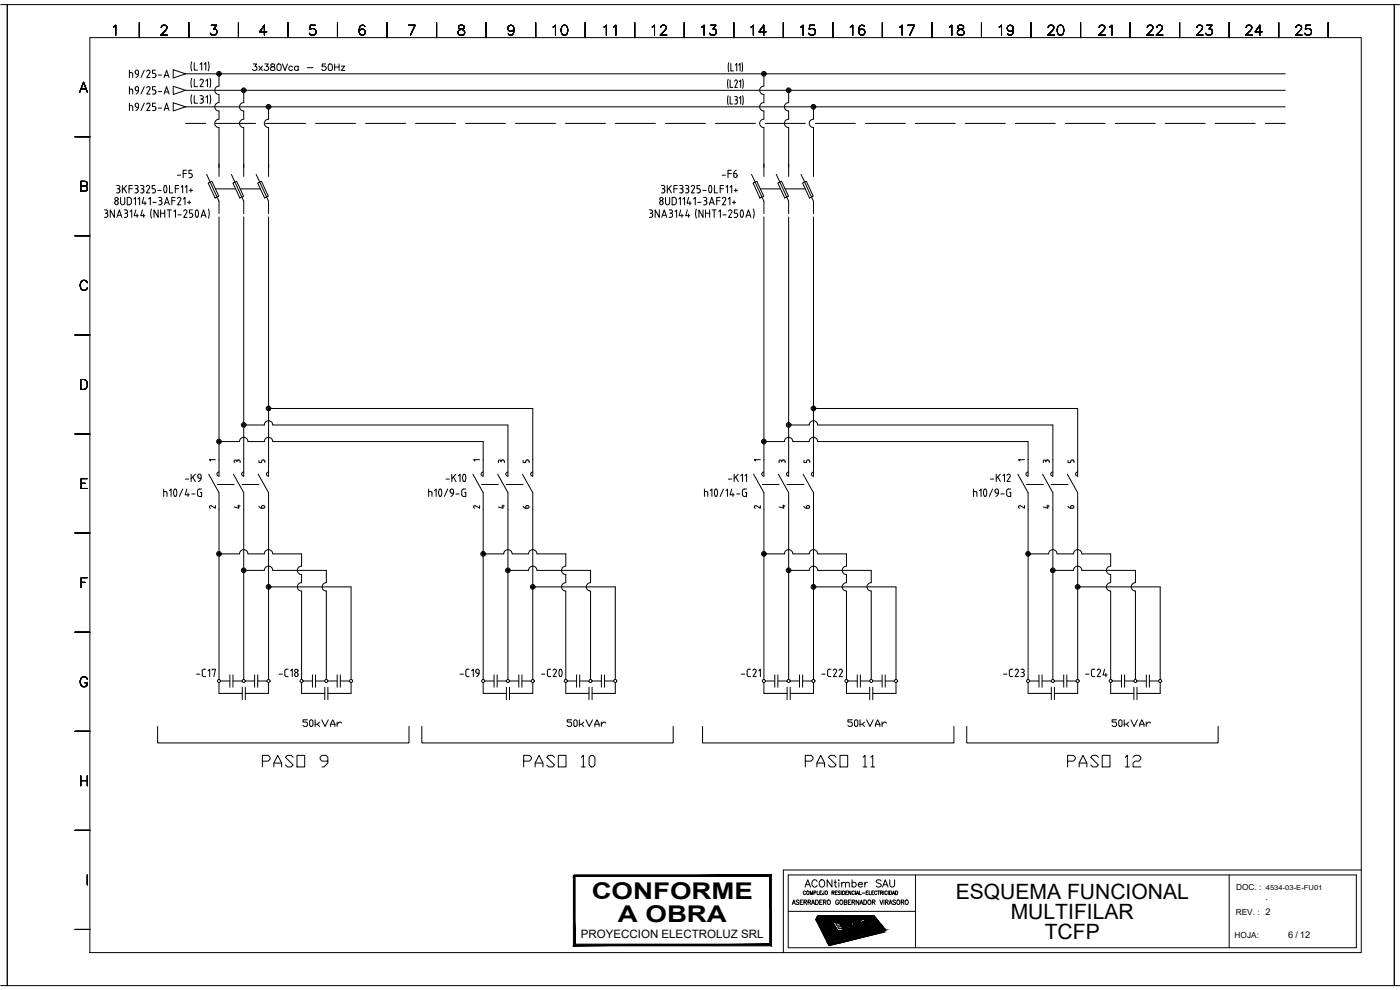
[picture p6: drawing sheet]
<svg xmlns="http://www.w3.org/2000/svg" width="420mm" height="297mm" viewBox="0 0 420 297" stroke-linecap="round" stroke-linejoin="round" font-family="sans-serif">
<defs><g id="words">
<text font-size="7.9" x="161.6" y="205.3">-C20</text>
<g font-size="7.1">
<text x="78" y="231.4">PASO 9</text>
<text x="156.3" y="231.4">PASO 10</text>
<text x="240.9" y="231.4">PASO 11</text>
<text x="319.6" y="231.4">PASO 12</text>
</g>
<g font-size="6.9">
<text x="177.6" y="269.6">CONFORME</text>
<text x="185.4" y="276.7">A OBRA</text>
</g>
<g font-size="6.3">
<text x="286.8" y="269.8">ESQUEMA FUNCIONAL</text>
<text x="303.3" y="275.7">MULTIFILAR</text>
<text x="313.5" y="281.7">TCFP</text>
</g>
<g font-size="6.2">
<text x="165.1" y="11.6">10</text>
<text x="180.3" y="11.6">11</text>
<text x="194.7" y="11.6">12</text>
<text x="209.5" y="11.6">13</text>
<text x="224.4" y="11.6">14</text>
<text x="239.5" y="11.6">15</text>
<text x="254.4" y="11.6">16</text>
<text x="269.2" y="11.6">17</text>
<text x="284" y="11.6">18</text>
<text x="299.2" y="11.6">19</text>
<text x="313.6" y="11.6">20</text>
<text x="328.8" y="11.6">21</text>
<text x="343.3" y="11.6">22</text>
<text x="358.1" y="11.6">23</text>
<text x="372.9" y="11.6">24</text>
<text x="388.1" y="11.6">25</text>
</g>
<g font-size="5.7">
<text x="52.2" y="54.7">-F5</text>
<text x="215.9" y="54.7">-F6</text>
</g>
<g font-size="5.3">
<text x="54.7" y="145.7">-K9</text>
<text x="217.7" y="145.7">-K11</text>
<text x="296.3" y="145.7">-K12</text>
<text x="58.2" y="204.3">-C17</text>
<text x="82.9" y="204.3">-C18</text>
<text x="137.2" y="204.3">-C19</text>
<text x="221.5" y="204.3">-C21</text>
<text x="245.9" y="204.3">-C22</text>
<text x="300.2" y="204.3">-C23</text>
<text x="324.9" y="204.3">-C24</text>
<text x="240.6" y="267.4">ACONtimber SAU</text>
</g>
<g font-size="4.9">
<text x="74.8" y="22.2">3x380Vca - 50Hz</text>
<text x="155.9" y="153.8">6</text>
<text x="240.2" y="153.8">6</text>
<text x="90" y="219.1">50kVAr</text>
<text x="169.3" y="219.1">50kVAr</text>
<text x="253.6" y="219.1">50kVAr</text>
<text x="333" y="219.1">50kVAr</text>
</g>
<g font-size="4">
<text x="62.1" y="153.8">2</text>
<text x="69.5" y="153.8">4</text>
<text x="141.1" y="153.8">2</text>
<text x="148.9" y="153.8">4</text>
<text x="225.4" y="153.8">2</text>
<text x="232.8" y="153.8">4</text>
<text x="304.8" y="153.8">2</text>
<text x="312.2" y="153.8">4</text>
</g>
<g font-size="3.5">
<text x="62.1" y="139.7">1</text>
<text x="69.5" y="140.1">3</text>
<text x="76.9" y="140.1">5</text>
<text x="141.1" y="139.7">1</text>
<text x="148.5" y="140.1">3</text>
<text x="156.3" y="140.1">5</text>
<text x="225.4" y="139.7">1</text>
<text x="232.8" y="140.1">3</text>
<text x="240.2" y="140.1">5</text>
<text x="304.8" y="139.7">1</text>
<text x="312.2" y="140.1">3</text>
<text x="319.6" y="140.1">5</text>
<text x="174.3" y="281.5">PROYECCION ELECTROLUZ SRL</text>
</g>
<g font-size="2.8">
<text x="379.8" y="270">.</text>
<text x="386.6" y="281.5">6 / 12</text>
</g>
<g font-size="2.5">
<text x="371" y="267">DOC. :</text>
<text x="370.9" y="274.5">REV. : 2</text>
<text x="370.5" y="281.4">HOJA:</text>
</g>
<text font-size="2.1" x="379.9" y="267">4534-03-E-FU01</text>
</g></defs>
<!-- layer: G-TTLB-OTLN -->
<path d="M.2 1.4h2v294.3h-2M2.2 1.4h416.2v294.3h-416.2zM420.2 1.4h-1.8v294.3h1.8" fill="none" stroke="#000" stroke-width=".3"/>
<!-- layer: G-TTLB-SCND -->
<path d="M236.6 273.4h38.1M274.7 262.5v21.9M368.9 262.5v21.9M407.1 262.5h-170.5v21.9h170.5M408.5 261h-173.4v24.8" fill="none" stroke="#000" stroke-width=".3"/>
<!-- layer: LG_BDR_BODY -->
<path d="M407.1 262.5v21.9" fill="none" stroke="#000" stroke-width=".3"/>
<!-- layer: G-TTLB-TTLB -->
<path d="M27 11.3h381.5v274.5h-381.5z" fill="none" stroke="#000" stroke-width=".3"/>
<!-- layer: 0 -->
<g fill="none" stroke="#000" stroke-width=".3">
<path d="M34 8.1l.7-.5v2.9M41.8 6.8v4.5M48.4 8.3l.3-.6a.94 .94 0 0 1 1.3 .2 .95 .95 0 0 1-.3 1.2l-1.4 1.4h1.9M56.7 6.8v4.5M63.4 7.6h1.6l-.9 1.1a1 1 0 0 1 .9 1.5 1 1 0 0 1-1.7 .1l-.2-.3M71.6 6.8v4.5M80.1 9.6h-2.2l1.5-2v2.9M86.4 6.8v4.5M94.6 7.6h-1.4l-.2 1.2a1.06 1.06 0 0 1 1.6 0 1.06 1.06 0 0 1-.2 1.6 1.06 1.06 0 0 1-1.5-.4M101.3 6.8v4.5M109.5 8a.86 .86 0 0 0-1.3-.3 1.79 1.79 0 0 0 .4 2.8 .92 .92 0 0 0 1-.8 .92 .92 0 0 0-.8-1 .92 .92 0 0 0-1 .9M116.2 6.8v4.5"/>
<path d="M122.6 7.6h2l-1.4 2.9M131 6.8v4.5M137.8 7.7a.6 .6 0 0 0 .2 1 1.07 1.07 0 0 1 1.2 .4 1.07 1.07 0 0 1 0 1.3 1.21 1.21 0 0 1-1.7-.4 1.16 1.16 0 0 1 1.4-1.3 .62 .62 0 0 0 .3-1zM145.9 6.8v4.5M154.2 8.6a.92 .92 0 0 1-1.2 .7 .92 .92 0 0 1-.4-1.4 .92 .92 0 0 1 1.5 .1 2.68 2.68 0 0 1-.3 2.4 .87 .87 0 0 1-1.3-.3M160.8 6.8v4.5M175.6 6.8v4.5M190.5 6.8v4.5M205.4 6.8v4.5M220.2 6.8v4.5M235.1 6.8v4.5M250 6.8v4.5"/>
<path d="M264.8 6.8v4.5M279.7 6.8v4.5M294.6 6.8v4.5M309.4 6.8v4.5M324.3 6.8v4.5M339.2 6.8v4.5M354 6.8v4.5M368.9 6.8v4.5M383.8 6.8v4.5M398.6 6.8v4.5M23.9 27.6l1.2-2.9 1.1 2.9M24.4 26.7h1.4"/>
<path d="M22.5 41h4.5M24.2 55.8l1.7-.1 .3-.4-.3-.8-1.7-.1v3h1.3l.6-.3a.79 .79 0 0 0-.6-1.3M22.5 70.7h4.5M26.2 84.8a1.09 1.09 0 0 0-1.2-.7 1.09 1.09 0 0 0-.9 1.2 1.23 1.23 0 0 0 .4 1.5 1.23 1.23 0 0 0 1.6-.1l.1-.3M22.5 100.5h4.5M24.2 113.9h1a1.61 1.61 0 0 1 1 1.5 1.61 1.61 0 0 1-1 1.4h-1zM22.5 130.2h4.5M22.5 159.9h4.5M24.4 145h1.1M26.2 143.6h-1.8v3h1.8M24.4 174.7h1.1M26.2 173.3h-1.8v3"/>
<path d="M22.5 189.7h4.5M22.5 219.4h4.5M26.2 203.8a1.09 1.09 0 0 0-1.2-.7 1.09 1.09 0 0 0-.9 1.1 1.23 1.23 0 0 0 .4 1.6 1.23 1.23 0 0 0 1.6-.2l.1-.7h-.7M47.3 218v4.9h75.4v-4.9M126.6 218v4.9h75.4v-4.9M210.8 218v4.9h75.5v-4.9M290.1 218v4.9h75.5v-4.9M24.2 232.8v3M24.2 234.2h2M26.2 232.8v3M22.5 249.1h4.5M22.5 278.9h4.5"/>
<path d="M26.2 262.5v3M237.8 271.4l.4-1.4 .5 1.4M237.9 270.9h.6M239.8 270.2l-.3-.2-.6 .2 .9 .8-.3 .4-.6-.2M240.2 270.7h.4M240.9 270h-.7v1.4h.7M241.3 270.7l.7-.1v-.4l-.7-.2v1.4M241.7 270.7l.4 .7M242.5 270.7l.7-.1v-.5l-.7-.1v1.4M242.9 270.7l.4 .7M243.5 271.4l.5-1.4 .5 1.4M243.7 270.9h.6"/>
<path d="M244.8 270a.71 .71 0 0 1 .8 .5 .71 .71 0 0 1-.4 .9h-.4zM245.3 274.9l4 7.8-.6 .9-3.9-7.7zM245.5 274.8l16.8-.1 3.4 4.3-16.1 3.5zM246 270.7h.5M246.1 275.2h.7a.38 .38 0 0 1 .3 .2 .38 .38 0 0 1-.1 .5h-.3l.3 .5h-.3zM246.4 275.3l.3 .1 .2 .3h-.3zM246.8 270h-.8v1.4h.8M247.1 270.7l.7-.1v-.5l-.7-.1v1.4M247.5 270.7l.4 .7M247.8 275.3l.2 .2-.1 .2-.3-.4h.2M247.9 275.1l.9 1.2h-.3l-.3-.4M247.9 275.2h-.7l.7 1.2h.3l-.3-.6 .3 .1"/>
<path d="M248.4 270.2l.2-.2a.65 .65 0 0 1 .6 .7 .65 .65 0 0 1-.7 .6l-.2-.4zM248.6 275.1l.8 .4 .2 .8-.8-.4zM248.8 275.3l.5 .3 .1 .5-.4-.3zM249.5 275.1l.7 .4-.1-.4h.3l.3 1.1h-.2zM250 276.7l1.9-.1 .3 .5-1.4 .1 .3 .4 1.2-.1 .3 .5-1.2 .1 .4 .6 1.2-.2 .4 .5-1.9 .3zM250.6 275.1h.6l.2 .2h-.4l.6 .4h-.3l.1 .3h.4l.1 .2h-.6zM251.7 270.3a.46 .46 0 0 0-.6-.3 .46 .46 0 0 0-.3 .5v.4a.45 .45 0 0 0 .4 .5 .45 .45 0 0 0 .5-.5h-.3M252.2 276.6l.6-.1 1.5 2.4-.6 .1zM252.2 270.1l.2-.1a.65 .65 0 0 1 .6 .7 .65 .65 0 0 1-.8 .6l-.2-.4zM252.4 275.3l-.5-.3a.67 .67 0 0 0 .1 .8 .67 .67 0 0 0 .7 .2v-.2M252.4 275.3l-.4-.1 .3 .7 .4-.1M252.7 275l.6 .3-.4-.1 .4 .7 .3-.2v.3a.76 .76 0 0 1-.9-1z"/>
<path d="M253.4 275.1h.2l.7 1h-.3zM253.4 270.7l.7-.1v-.4l-.7-.2v1.4l.7-.1v-.5l-.2-.1M254.1 275l.7 .3 .1 .8-.6-.4zM254.3 275.1l.5 .8zM254.6 270.7h.5M254.8 275.1l.8 .5-.3-.5 .2-.1 .6 1-.8-.5 .4 .5h-.2zM254.9 277.7h-.5l-.1-.3 .6 .3M255.4 270h-.8v1.4h.8M255.6 276.9l.4-.1 .9 .6-.8-.1a.64 .64 0 0 0 .7 .8l-.1-.3 .5-.1v.6a1.17 1.17 0 0 1-1.3-.2 1.17 1.17 0 0 1-.3-1.2zM255.6 277.9l-.5-.6a.7 .7 0 0 0-1.3 .1l.5 1a.81 .81 0 0 0 1.4 0v-.2l-.7 .2-.4-.4 1-.1M255.7 270.7l.7-.1 .1-.4-.8-.2v1.4M256.1 270.7l.4 .7"/>
<path d="M257.7 278.1l.6 .2M257.7 278.1l-.7-1-.2 .1-.3-.8h.4l.6 .4 .1 .3h-.1l1 1.2-.2 .1M257.7 270v1.4l-.8-1.4v1.4M258 271.4l.5-1.4 .5 1.4M258.1 276.9l-.5-.1 1.1 1.5 .4-.1-.6-.8 .2-.2M258.1 276.9h.1M258.2 270.9h.6M258.3 276.7l.4 .4M258.3 276.7l-.1 .2M258.7 277.2h.1M258.9 276.7a1.18 1.18 0 0 1 1.4 1.3 1.18 1.18 0 0 1-1.4-1.3zM259.2 276.9l.8 .3a.31 .31 0 0 1 .1 .6 .31 .31 0 0 1-.5-.2l-.4-.3z"/>
<path d="M259.2 270a.71 .71 0 0 1 .9 .5 .71 .71 0 0 1-.4 .9h-.5zM259.5 276.1h.4l1.3 1.8-.3 .1zM260.2 278.2h.4l.2 .1h-.4l.5 .2 .2 .5h-.4l-.2-.3 .4 .1-.5-.2zM260.5 278.1h.1M260.5 270.2l.3-.2a.65 .65 0 0 1 .6 .7 .65 .65 0 0 1-.7 .6l-.3-.4zM261.2 278.8l.2 .1zM261.5 278.1h.1M261.5 278.1h-.2l.2 .3 .2-.2M261.6 276.5l.8-.1 .2 1h.5l.2 .3-.8 .1-.2-.4-.1-.7-.4 .1zM261.6 278.1l.1 .1M261.7 275.9a3.2 3.2 0 0 1 2.3 2.6l-11.9 2.1M261.7 275.6a3.5 3.5 0 0 1 2.6 2.9l-.5 .3-11 2a3.9 3.9 0 0 1-4.3-3.8l.2-.4 .2 .1a2.77 2.77 0 0 0 1.7 3.4l1.5 .5"/>
<path d="M261.7 275.6l-5.5 .2 .1 .3 5.4-.2M261.7 277.6l-.9-1.1h-.3l.7 1.1 .7 .3M261.8 270.7l.7-.1v-.4l-.7-.2v1.4M261.8 277.5l-.7-1h.3l1 1.3h-.5M261.8 277.5l-.1 .1M261.8 278.2l-.4-.2-.2 .1 .5 .8h.2l-.2-.4 .5 .3-.2-.3M261.8 278.2l.1 .2M261.9 278.4h.1M261.9 277.8v.1M262 277.9l1 .8h-.4zM262.2 278.6l.2 .2zM262.2 270.7l.4 .7"/>
<path d="M263 278.5l.2 .1zM264.1 270l.4 1.4 .5-1.4M265.3 270v1.4M265.7 270.7l.7-.1 .1-.4-.8-.2v1.4M266.1 270.7l.5 .7M266.8 271.4l.5-1.4 .4 1.4M267 270.9h.5M268.8 270.2l-.3-.2-.5 .2 .1 .3 .7 .5-.3 .4-.5-.2M269.2 270.2l.3-.2a.65 .65 0 0 1 .6 .7 .65 .65 0 0 1-.7 .6l-.3-.4zM270.5 270.7l.7-.1v-.4l-.7-.2v1.4M270.9 270.7l.4 .7M271.8 270.2l.2-.2a.65 .65 0 0 1 .6 .7 .65 .65 0 0 1-.7 .6l-.3-.4z"/>
<path d="M249.6 282.9l15.9-3.5-.4 .3-16 4zM252.1 280.6h.1"/>
</g>
<g fill="#000" stroke="#000" stroke-width=".3">
<path d="M245.3 274.9l.5 1h-1zM248.1 279.6h14.9l-13.4 2.9zM251.8 276h.4zM253.5 276.2h4.8zM254.3 277.7h.6zM256.8 277.2h.2zM257.2 276.8h.3zM257.2 277.7h.2zM258 277.9h1.5zM258.1 278h1.4zM258.9 277h.3zM259.2 277.6h.3z"/>
<path d="M259.4 277.2h.2zM259.5 278h.2zM259.5 277.1h.3zM259.5 276.1h.4zM261.6 277.9h.4zM262.1 276.7h.1zM245.5 274.8h16.8zM262.4 278.8h3.1zM262.6 277.4h.5zM262.7 278.5h.2zM263.9 279.7l1.6-.3-.4 .3zM248.3 282.9h.9l-.5 .7z"/>
<path d="M249.6 282.9l-.5 .7zM249.6 282.9h2.7l-3.1 .7z"/>
<path d="M172.3 262.5v.5l59.2-.5zM172.3 263l59.2-.5-.5 .5zM231 263l.5 20.8v-21.3zM231 263l.5 20.8-.5-.5zM172.1 283.8h59.4l-.5-.5zM172.1 283.8l.5-.5h58.4zM172.1 262.7v21.1l.5-.5zM172.1 262.7h.5v20.6z"/>
<path d="M244.8 275.9l4.5 6.8-3.5-6.8zM244.8 275.9l4.5 6.8h-1z"/>
<path d="M245.9 275.3l.7 .4-.2-.4zM245.9 275.3l.7 .4h-.6z"/>
<path d="M246.1 275.9h.6zM246.1 275.9h.6z"/>
<path d="M246.1 275.9h.7zM246.1 275.9h.7z"/>
<path d="M245.7 275.2h1.5zM245.7 275.2h2.1z"/>
<path d="M245.7 275.2l1.6 .1-.1-.1zM245.7 275.2l1.6 .1h-1.4z"/>
<path d="M246.7 275.3h.6zM246.7 275.3h.6z"/>
<path d="M246.7 275.3l.6 .1zM246.7 275.3l.6 .1z"/>
<path d="M246.7 275.4h.7zM246.7 275.4h.7z"/>
<path d="M246.7 275.4h.7zM246.7 275.4h.7z"/>
<path d="M246.8 275.4l.7 .3-.1-.3zM246.8 275.4l.7 .3h-.4z"/>
<path d="M246 275.7l1.7 .2-.2-.2zM246 275.7l1.7 .2h-1.6z"/>
<path d="M247.6 275.3l.3 .1zM247.6 275.3l.3 .1z"/>
<path d="M247 275.9h.7zM246.8 275.9h.9z"/>
<path d="M246.8 275.9h.9zM246.8 275.9h.9z"/>
<path d="M246.1 275.9l1.8 .5-.2-.5zM246.1 275.9l1.8 .5h-1.5z"/>
<path d="M245.7 275.2h2.1zM245.7 275.2h2.2z"/>
<path d="M247.9 275.2h1.6zM247.9 275.2h1.6z"/>
<path d="M247.7 275.4h.3zM247.7 275.4h.3z"/>
<path d="M247.7 275.4l.3 .1zM247.7 275.4l.3 .1z"/>
<path d="M247.8 275.7h.2zM247.8 275.7h.2z"/>
<path d="M247.8 275.7h.2zM247.8 275.7h.1z"/>
<path d="M247.7 275.5h.3zM247.7 275.5h.3z"/>
<path d="M247.8 275.7h.2zM247.8 275.7h.2z"/>
<path d="M247.7 275.5h.3zM247.7 275.5h.3z"/>
<path d="M247.7 275.5h.3zM247.7 275.5h.3z"/>
<path d="M247.7 275.5h.4zM247.7 275.5h.4z"/>
<path d="M247.8 275.6h.2zM247.8 275.6h.2z"/>
<path d="M247.8 275.6h.2zM247.8 275.6l.2 .1z"/>
<path d="M247.7 275.5h.4zM247.7 275.5h.4z"/>
<path d="M247.7 275.5l.4 .1zM247.7 275.5l.4 .1z"/>
<path d="M247.7 275.6h.4zM247.7 275.6h.4z"/>
<path d="M247.7 275.6h.4zM247.7 275.6h.4z"/>
<path d="M247.7 275.6h.4zM247.7 275.6h.3z"/>
<path d="M245.7 275.1l3.8 .1zM245.7 275.1l3.8 .1z"/>
<path d="M247.9 275.2h1.6zM247.9 275.2h1.6z"/>
<path d="M248 275.2h1.6zM248 275.2h1.6z"/>
<path d="M248.1 275.2h1.5zM248.1 275.2h1.5z"/>
<path d="M248.1 275.2l1.5 .1zM248.1 275.2l1.5 .1z"/>
<path d="M248.2 275.3h1.5zM248.2 275.3h1.5z"/>
<path d="M247.9 279.4l1.9 .2-.2-.2zM247.9 279.4l1.9 .2h-1.7z"/>
<path d="M248.2 275.3l1.6 .1zM248.2 275.3l1.6 .1z"/>
<path d="M248.2 275.4h1.6zM248.2 275.4h1.6z"/>
<path d="M248.3 275.4l1.6 .1zM248.3 275.4l1.6 .1z"/>
<path d="M248.1 279.6h1.8zM248.1 279.6h1.8z"/>
<path d="M248.3 275.5l1.7 .1zM248.3 275.5l1.7 .1z"/>
<path d="M248.3 275.6h1.7zM248.3 275.6h1.7z"/>
<path d="M246.6 276.7l4.9 2.6-1.5-2.6zM246.6 276.7l4.9 2.6h-3.6z"/>
<path d="M248.3 275.6l1.8 .1zM248.3 275.6l1.8 .1z"/>
<path d="M248.3 275.7h1.8zM248.3 275.7h1.8z"/>
<path d="M248.3 275.7l1.9 .1zM248.3 275.7l1.9 .1z"/>
<path d="M248.4 275.8h1.8zM248.4 275.8h1.8z"/>
<path d="M248.4 275.8l1.9 .1zM248.4 275.8l1.9 .1z"/>
<path d="M248.5 275.9h1.8zM248.5 275.9h1.8z"/>
<path d="M245.7 275.1h4.6zM245.7 275.1h3.8z"/>
<path d="M248.5 275.9l2 .3-.2-.3zM248.5 275.9l2 .3h-1.8z"/>
<path d="M250.4 275.1h1.4zM250.4 275.1h1.4z"/>
<path d="M245.7 275.1h4.7zM245.7 275.1h4.6z"/>
<path d="M248.7 276.2h1.8zM248.7 276.2h1.8z"/>
<path d="M250.7 276.2h1.8zM250.7 276.2h1.8z"/>
<path d="M246.5 276.7h4.6zM246.5 276.7h3.5z"/>
<path d="M250.4 275.7l1 .3-.1-.3zM250.4 275.7l1 .3h-.8z"/>
<path d="M250.6 276h.8zM250.6 276h.8z"/>
<path d="M250.4 275.7h1.2zM250.4 275.7h.9z"/>
<path d="M250.4 275.2l1.3 .1zM250.4 275.2l1.3 .1z"/>
<path d="M250.4 275.3h1.4zM250.4 275.3h1.4z"/>
<path d="M250.4 275.1h1.4zM250.4 275.1l1.3 .1z"/>
<path d="M250.4 275.3l1.4 .1zM250.4 275.3l1.4 .1z"/>
<path d="M245.7 275h6.1zM245.7 275l6.1 .1z"/>
<path d="M250.4 275.4l1.4 .2zM250.4 275.4l1.4 .2z"/>
<path d="M245.7 275h6.1zM245.7 275h6.2z"/>
<path d="M245.7 275h6.1zM245.7 275h6.1z"/>
<path d="M250.4 275.6l1.5 .1zM250.4 275.6l1.5 .1z"/>
<path d="M246.5 276.6h5.4zM246.5 276.6l4.6 .1z"/>
<path d="M250.4 275.7h1.5zM250.4 275.7h1.5zM250.4 275.7h1.5zM250.4 275.7h1.5z"/>
<path d="M251.6 275.7l.4 .1zM251.6 275.7l.4 .1z"/>
<path d="M251.7 275.8l.4 .1zM251.7 275.8l.4 .1z"/>
<path d="M251.7 275.9l.5 .1zM251.7 275.9l.5 .1zM251.7 276h.5z"/>
<path d="M251.7 276h.5zM251.4 276h.8z"/>
<path d="M250.6 276l1.7 .1zM250.6 276l1.7 .1z"/>
<path d="M246.5 276.6h5.7zM246.5 276.6h5.7z"/>
<path d="M251.9 276.6l.3 .1zM251.9 276.6l.3 .1z"/>
<path d="M251.9 276.7l.9 .8-.6-.8zM251.9 276.7l.9 .8h-.4z"/>
<path d="M250.6 276.1h1.8zM250.6 276.1h1.8z"/>
<path d="M250.7 276.1l1.8 .1zM250.7 276.1l1.8 .1z"/>
<path d="M250.7 276.2h1.8zM250.7 276.2h1.8z"/>
<path d="M246.5 276.6h6zM246.5 276.6h5.7z"/>
<path d="M252.2 275.1l.4 .1zM252.2 275.1l.4 .1z"/>
<path d="M252.2 275.2h.4zM252.2 275.2h.4z"/>
<path d="M252.3 275.2h.3zM252.3 275.2h.3z"/>
<path d="M252.3 275.2l.4 .1zM252.3 275.2l.4 .1z"/>
<path d="M252.1 275.1h.6zM252.1 275.1h.6z"/>
<path d="M252.1 275.1h.6zM252.1 275.1h.5z"/>
<path d="M252.3 275.3l.4 .1zM252.3 275.3l.4 .1z"/>
<path d="M252 275h.7zM252 275h.7z"/>
<path d="M252 275h.7zM252 275l.7 .1z"/>
<path d="M252.4 275.4l.4 .2zM252.4 275.4l.4 .2z"/>
<path d="M251.9 275h.8zM251.9 275h.8z"/>
<path d="M251.9 275h.8zM251.9 275h.8z"/>
<path d="M245.7 275h7.1zM245.7 275h7.1z"/>
<path d="M245.7 275h7.1zM245.7 275h7z"/>
<path d="M252.5 275.6l.3 .1zM252.5 275.6l.3 .1z"/>
<path d="M246.5 276.5h6.3zM246.5 276.5l6 .1z"/>
<path d="M252.4 277.5h.4zM252.3 277.5h.5z"/>
<path d="M252.6 275.7l.3 .1zM252.6 275.7l.3 .1z"/>
<path d="M252.3 277.5l1.1 1-.6-1zM252.3 277.5l1.1 1h-.5z"/>
<path d="M252.7 275.8h.2zM252.7 275.8h.2z"/>
<path d="M252.7 275.8l.3 .1zM252.7 275.8l.3 .1z"/>
<path d="M253 275.1h1.8zM253 275.1h1.8zM253 275.1h1.8z"/>
<path d="M252.7 275.9h.3zM252.7 275.9h.3z"/>
<path d="M252.7 275.9l.4 .1zM252.7 275.9l.4 .1z"/>
<path d="M253 278.5h.4zM253 278.5h.4z"/>
<path d="M252.7 276h.4zM252.7 276h.4z"/>
<path d="M252.7 276h.5zM252.7 276h.5z"/>
<path d="M252.7 276l.5 .1zM252.7 276l.5 .1z"/>
<path d="M252.7 276.1h.6zM252.7 276.1h.6z"/>
<path d="M252.7 276.1h.6zM252.7 276.1h.6z"/>
<path d="M252.7 276.1h.7zM252.7 276.1h.7z"/>
<path d="M253 275.1h.4zM253 275.1h.6z"/>
<path d="M253 275.1h.4zM253 275.1h.4z"/>
<path d="M252.7 276.1l.7 .1zM252.7 276.1l.7 .1z"/>
<path d="M253.1 275.1l.4 .1zM253.1 275.1l.4 .1z"/>
<path d="M252.7 276.2h.7zM252.6 276.2h.8z"/>
<path d="M253 278.5l.7 .5-.3-.5zM253 278.5l.7 .5h-.4z"/>
<path d="M253.2 275.2l.7 .6-.4-.6zM253.2 275.2l.7 .6h-.3z"/>
<path d="M253.6 275.1h1.2zM253.6 275.1h1.2z"/>
<path d="M253.6 276.1h.4zM253.6 276.1h.4z"/>
<path d="M253.3 277.5l.6 .2zM253.3 277.5l.6 .2z"/>
<path d="M253.6 275.8l.3 .1zM253.6 275.8l.3 .1z"/>
<path d="M253.3 277.3h.6zM253.3 277.3l.5 .2z"/>
<path d="M253.4 277.7l.5 .1v-.1zM253.4 277.7l.5 .1z"/>
<path d="M253.2 277.2h.7zM253.2 277.2l.7 .1z"/>
<path d="M253.6 275.9l.4 .1zM253.6 275.9l.4 .1z"/>
<path d="M253.6 277.8l.4 .2zM253.6 277.8l.4 .2z"/>
<path d="M253.6 276h.4zM253.6 276h.4z"/>
<path d="M253.1 277.1h.9zM253.1 277.1l.8 .1z"/>
<path d="M253.7 278l.4 .2zM253.7 278l.4 .2z"/>
<path d="M253.6 276l.4 .1zM253.6 276l.4 .1z"/>
<path d="M253 277h1.1zM253 277l1 .1z"/>
<path d="M253.8 278.2l.5 .1zM253.8 278.2l.5 .1z"/>
<path d="M253 277h1.2zM253 277h1.1z"/>
<path d="M254.3 276h1.2zM254.3 276h1.2z"/>
<path d="M254.3 276h4zM254.3 276h4z"/>
<path d="M253.9 278.3l.5 .2zM253.9 278.3l.5 .2z"/>
<path d="M253 277h1.3zM253 277h1.4z"/>
<path d="M253 277h1.3zM253 277h1.2z"/>
<path d="M254.3 277.5h.5zM254.3 277.5h.5z"/>
<path d="M254.3 277.6h.6zM254.3 277.6h.6z"/>
<path d="M254.3 277.4h.4zM254.3 277.4h.4z"/>
<path d="M254 278.5l.6 .1zM254 278.5l.6 .1z"/>
<path d="M254.4 277.4h.2zM254.4 277.4h.2z"/>
<path d="M254.1 278.6l.7 .1zM254.1 278.6l.7 .1z"/>
<path d="M254.4 277.4h.2zM254.4 277.4h.2z"/>
<path d="M254.4 277.4h.3zM254.4 277.4h.3z"/>
<path d="M254.4 277.4h.3zM254.4 277.4h.3z"/>
<path d="M254.4 277.4h.3zM254.4 277.4h.3z"/>
<path d="M254.7 277.1h.8zM254.7 277.1h.8z"/>
<path d="M254.3 277.4l.5 .1zM254.3 277.4l.5 .1z"/>
<path d="M254.1 278.7l.9 .1zM254.1 278.7l.9 .1z"/>
<path d="M254.3 277.5h.5zM254.3 277.5h.5z"/>
<path d="M254.3 277.5h.5zM254.3 277.5h.5z"/>
<path d="M253.6 275.1l1.9 .9-.7-.9zM253.6 275.1l1.9 .9h-1.2z"/>
<path d="M254.3 277.5l.6 .1zM254.3 277.5l.6 .1z"/>
<path d="M254.3 277.6l.6 .1zM254.3 277.6l.6 .1z"/>
<path d="M254.3 277.7h.6zM254.3 277.7h.6z"/>
<path d="M254.1 278.8h1zM254.1 278.8h1z"/>
<path d="M252.9 275h2.2zM252.9 275l1.9 .1zM253 275.1h1.8z"/>
<path d="M254.2 278.8h.9zM254.2 278.8h.9z"/>
<path d="M252.9 275h2.2zM252.9 275h2.2z"/>
<path d="M252.8 275h2.4zM252.8 275h2.3z"/>
<path d="M245.6 275h9.8zM245.6 275h9.6z"/>
<path d="M254.9 277.1l.6 .1zM254.9 277.1l.6 .1z"/>
<path d="M255 277.2l.5 .1zM255 277.2l.5 .1z"/>
<path d="M255.1 277.3l.4 .1zM255.1 277.3l.4 .1z"/>
<path d="M254.7 277.1h.8zM254.7 277.1h.8z"/>
<path d="M255.1 277.4h.4zM255.1 277.4h.4z"/>
<path d="M254.4 277h1.1zM254.4 277h1.1z"/>
<path d="M254.4 277h1.1zM254.4 277h1.1z"/>
<path d="M254.5 277h1zM254.5 277l1 .1z"/>
<path d="M255.2 277.4l.4 .1zM255.2 277.4l.4 .1z"/>
<path d="M253 277h2.6zM253 277h2.5z"/>
<path d="M255.3 277.5l.3 .1zM255.3 277.5l.3 .1z"/>
<path d="M255.4 277.6l.3 .1zM255.4 277.6l.3 .1z"/>
<path d="M252.9 276.9h2.8zM252.9 276.9l2.7 .1z"/>
<path d="M255.4 277.7h.3zM255.4 277.7h.3z"/>
<path d="M255.7 278.2h.3zM255.7 278.2h.3z"/>
<path d="M255.5 277.7l.3 .1zM255.5 277.7l.3 .1z"/>
<path d="M252.9 276.8h2.8zM252.9 276.8l2.8 .1z"/>
<path d="M255.6 277.8l.3 .2zM255.6 277.8l.3 .2z"/>
<path d="M252.9 276.8h2.9zM252.9 276.8h3z"/>
<path d="M252.9 276.8h2.9zM252.9 276.8h2.8z"/>
<path d="M255.7 278l.3 .1zM255.7 278l.3 .1z"/>
<path d="M255.8 278.1l.2 .1zM255.7 278.2h.3z"/>
<path d="M255.7 278.2l.5 .1zM255.7 278.2l.5 .1z"/>
<path d="M255.7 278.3h.5zM255.7 278.3h.5z"/>
<path d="M255.7 278.3l.6 .1zM255.7 278.3l.6 .1z"/>
<path d="M246.4 276.5h10zM246.4 276.5h10z"/>
<path d="M255.7 278.4l.8 .1zM255.7 278.4l.8 .1z"/>
<path d="M252.8 276.5l3.6 .1zM252.8 276.5l3.6 .1z"/>
<path d="M252.8 276.6l3.8 .2-.2-.2zM252.8 276.6l3.8 .2h-3.7z"/>
<path d="M255.7 278.5h.8zM255.7 278.5h.8z"/>
<path d="M255.7 278.5h1zM255.7 278.5h1z"/>
<path d="M255.9 276.8h.7zM255.9 276.8h.7z"/>
<path d="M256 276.8h.6zM256 276.8h.6z"/>
<path d="M256.2 276.8l.4 .1zM256.2 276.8l.4 .1z"/>
<path d="M256.3 276.9l.4 .1zM256.3 276.9l.4 .1z"/>
<path d="M255.6 278.5h1.2zM255.6 278.5h1.2z"/>
<path d="M256.5 277l.3 .1zM256.5 277l.3 .1z"/>
<path d="M256.7 277.1l.1 .1zM256.7 277.1l.1 .1z"/>
<path d="M256.8 277.2h.2zM256.8 277.2h.2z"/>
<path d="M246.4 276.4h10.5zM246.4 276.4l9.9 .1z"/>
<path d="M256.7 277.2h.4zM256.7 277.2h.4z"/>
<path d="M256.8 277.2l.6 .5-.3-.5zM256.8 277.2l.6 .5z"/>
<path d="M257.2 278.4h3.3zM257.2 278.4h3.3z"/>
<path d="M257.2 277.7l.4 .2zM257.2 277.7l.4 .2z"/>
<path d="M257.2 277.9l.5 .1zM257.2 277.9l.5 .1z"/>
<path d="M257.3 278l.5 .2zM257.3 278l.5 .2z"/>
<path d="M257.7 277.1h1zM257.7 277.1h1z"/>
<path d="M257.7 277.1h1zM257.7 277.1h1z"/>
<path d="M257.7 277.1h1zM257.7 277.1h1z"/>
<path d="M257.7 277.1h1zM257.7 277.1h1z"/>
<path d="M257.7 277.1h1zM257.7 277.1h1z"/>
<path d="M257.7 277.1h1zM257.7 277.1h1z"/>
<path d="M257.7 277.2h.9zM257.7 277.2h.9z"/>
<path d="M257.8 277.4h.7zM257.8 277.4h.7z"/>
<path d="M257.3 278.2l.6 .1zM257.3 278.2l.6 .1z"/>
<path d="M257.2 278.3l.7 .1zM257.2 278.3l.7 .1z"/>
<path d="M257.2 278.4h.7zM257.2 278.4h.7z"/>
<path d="M252.6 276.2h5.7zM252.6 276.2h5.7z"/>
<path d="M252.6 276.2h5.7zM252.5 276.2h5.8z"/>
<path d="M250.7 276.2h7.6zM250.7 276.2h7.6z"/>
<path d="M250.7 276.2h7.6zM250.7 276.2h7.6z"/>
<path d="M250.7 276.2h7.6zM250.5 276.2h7.8z"/>
<path d="M248.7 276.2l9.6 .1zM248.7 276.2l9.6 .1z"/>
<path d="M248.8 276.3l9.5 .1zM247.9 276.4h10.4z"/>
<path d="M246.4 276.4h11.9zM246.4 276.4h11.9z"/>
<path d="M256.9 276.4h1.4zM256.9 276.4h1.4z"/>
<path d="M256.9 276.4l1.4 .2v-.2zM256.9 276.4l1.4 .2h-1.2z"/>
<path d="M253.6 276.1h4.7zM253.6 276.1h4.7z"/>
<path d="M253.6 276.1h4.7zM253.5 276.2h4.8zM253.4 276.2h4.9z"/>
<path d="M257.1 276.6l1.3 .2-.1-.2zM257.1 276.6l1.3 .2h-1.2z"/>
<path d="M255.6 276h2.7zM255.5 276h2.8z"/>
<path d="M255.5 276h2.8zM255.5 276h2.8z"/>
<path d="M254.3 276l4 .1zM254.3 276l4 .1z"/>
<path d="M254.3 276.1h4zM254.1 276.1h4.2z"/>
<path d="M254.1 276.1h4.2zM254 276.1h4.3z"/>
<path d="M253.6 276.1h4.7zM253.6 276.1h4.7z"/>
<path d="M256.1 276h2.2zM255.6 276h2.7z"/>
<path d="M256 275.9h2.4zM256 275.9l2.3 .1z"/>
<path d="M258.4 278.1h2.1zM258.4 278.1h2.1z"/>
<path d="M258.4 278.1h2.1zM258.4 278.1h2.1zM258.4 278.1h2.1zM258.4 278.1h2.1z"/>
<path d="M258.4 278.1h2.1zM258.4 278.1h2.1z"/>
<path d="M257.5 276.8l1.2 .3-.3-.3zM257.5 276.8l1.2 .3h-1.1z"/>
<path d="M257.7 277.3h.8zM257.7 277.3h.8z"/>
<path d="M257.7 277.3h.8zM257.7 277.3h.8z"/>
<path d="M257.8 277.3l.7 .1zM257.8 277.3l.7 .1z"/>
<path d="M255.9 275.7h2.6zM255.9 275.7l2.5 .2z"/>
<path d="M257.7 277.2h.8zM257.7 277.2h.8z"/>
<path d="M257.7 277.2h.8zM257.7 277.2l.8 .1z"/>
<path d="M257.7 277.2h.8zM257.7 277.2h.8z"/>
<path d="M257.7 277.2h.8zM257.7 277.2h.8z"/>
<path d="M257.7 277.2h.9zM257.7 277.2h.9z"/>
<path d="M257.7 277.2h.9zM257.7 277.2h.8z"/>
<path d="M257.7 277.2h.9zM257.7 277.2h.9z"/>
<path d="M255.8 275.6h2.8zM255.8 275.6l2.7 .1z"/>
<path d="M257.6 277.1h1.1zM257.6 277.1h1.1z"/>
<path d="M257.7 277.1l1 .1zM257.7 277.1l1 .1zM257.7 277.2h1zM257.7 277.2h1z"/>
<path d="M258.7 277.2h.1zM258.7 277.2h.1z"/>
<path d="M255.8 275.5h3zM255.8 275.5l2.8 .1z"/>
<path d="M258.6 277.2l.3 .1zM258.6 277.2l.3 .1z"/>
<path d="M255.7 275.4h3.3zM255.7 275.4l3.1 .1z"/>
<path d="M258.9 277.1l.3 .1zM258.9 277.1l.3 .1z"/>
<path d="M258.6 277.3h.4zM258.6 277.3h.4z"/>
<path d="M258.6 277.3l.4 .1zM258.6 277.3l.4 .1z"/>
<path d="M258.5 277.4h.5zM258.5 277.4h.5z"/>
<path d="M257.8 277.4h1.2zM257.8 277.4h1.2z"/>
<path d="M257.8 277.4l1.3 .1zM257.8 277.4l1.3 .1z"/>
<path d="M255.7 275.4h3.4zM255.7 275.4h3.6z"/>
<path d="M255.7 275.4h3.4zM255.7 275.4h3.3z"/>
<path d="M257.9 277.5h1.2zM257.9 277.5h1.2z"/>
<path d="M257.9 277.5l1.2 .1zM257.9 277.5l1.2 .1z"/>
<path d="M257.9 277.6h1.2zM257.9 277.6h1.2z"/>
<path d="M258.9 277.2h.3zM258.9 277.2h.3z"/>
<path d="M259 277.2h.2zM259 277.2l.1 .1z"/>
<path d="M259 277.3h.2zM259 277.3h.2z"/>
<path d="M259 277.3h.2zM259 277.3h.2z"/>
<path d="M259.2 277.5h.6zM259.2 277.5h.6z"/>
<path d="M257.9 277.6l1.3 .1zM257.9 277.6l1.3 .1z"/>
<path d="M259.1 276.6h.3zM259 276.6h.4z"/>
<path d="M259 277.3h.3zM259 277.3h.3z"/>
<path d="M257.9 277.7l1.5 .1zM257.9 277.7l1.5 .1z"/>
<path d="M259.2 277.4l.6 .1zM259.2 277.4l.6 .1z"/>
<path d="M259.3 275.4h3.5zM259.3 275.4h3.5z"/>
<path d="M258.9 276.9h.5zM258.9 276.9h.5z"/>
<path d="M258.9 276.9h.5zM258.9 276.9h.5z"/>
<path d="M258.9 276.9h.5zM258.9 276.9l.3 .1z"/>
<path d="M258 277.8l1.5 .1zM258 277.8l1.5 .1zM258 277.9h1.5z"/>
<path d="M259 276.6h.4zM259 276.6h.4z"/>
<path d="M259 276.6l.5 .1zM259 276.7h.5z"/>
<path d="M258.9 276.9h.5zM258.9 276.9h.5z"/>
<path d="M258.9 276.8h.6zM258.9 276.8l.5 .1z"/>
<path d="M259.5 277.6h.9zM259.5 277.6h.9z"/>
<path d="M258 277.9h1.6zM258 277.9h1.6z"/>
<path d="M259 276.7h.5zM259 276.7h.5z"/>
<path d="M259 276.7h.7zM259 276.7h.7zM258.9 276.7h.8zM258.9 276.7h.8z"/>
<path d="M258.1 278h1.4zM258.1 278h1.4zM258.1 278h1.4z"/>
<path d="M258.3 278h1.2zM258.3 278h1.2z"/>
<path d="M258.3 278h1.2zM258.3 278h1.2z"/>
<path d="M259.6 277.7h.8zM259.6 277.7h.8z"/>
<path d="M259.6 277.8h.4zM259.6 277.8h.4z"/>
<path d="M258 277.9h1.6zM258 277.9h1.6z"/>
<path d="M258.1 277.9h1.5zM258.1 277.9l1.4 .1z"/>
<path d="M258.9 276.7l.9 .1zM258.9 276.7l.9 .1zM258.9 276.8h.9zM258.9 276.8h.9z"/>
<path d="M259.5 277.1h.2zM259.5 277.1h.3z"/>
<path d="M259.5 277.1h.2zM259.5 277.1h.2zM259.5 277.1h.2z"/>
<path d="M258.3 278l1.5 .1zM258.3 278l1.5 .1z"/>
<path d="M259.4 277.2h.3zM259.4 277.2h.2z"/>
<path d="M259.4 277.1h.4zM259.4 277.1l.3 .1z"/>
<path d="M259.8 277.5h.3zM259.8 277.5h.3z"/>
<path d="M258.4 278.1h1.5zM258.4 278.1h1.5z"/>
<path d="M258.9 276.8h.9zM258.9 276.8h.9z"/>
<path d="M259.5 276.8l.3 .1zM259.5 276.8l.3 .1z"/>
<path d="M259.5 276.9h.4zM259.5 276.9h.4z"/>
<path d="M259.5 276.9h.4zM259.4 276.9h.5z"/>
<path d="M259.8 277.1v.2zM259.8 277.1v.2z"/>
<path d="M259.5 276.1l.7 .4-.3-.4zM259.5 276.1l.7 .4h-.4z"/>
<path d="M259.5 277l.4 .1zM259.5 277l.4 .1z"/>
<path d="M259.4 276.9h.5zM259.4 276.9h.5z"/>
<path d="M259.4 276.9l.5 .1zM259.4 276.9l.5 .1z"/>
<path d="M259.6 277.8h.3zM259.6 277.8l.1 .1z"/>
<path d="M259.4 277h.5zM259.4 277h.5z"/>
<path d="M259.4 277h.5zM259.4 277h.5z"/>
<path d="M258.4 278.1h1.7zM258.4 278.1h1.7z"/>
<path d="M258.4 278.1h1.7zM258.4 278.1h1.7z"/>
<path d="M259.6 277.8h.5zM259.6 277.8h.5z"/>
<path d="M259.2 277.5h1zM259.2 277.5h1z"/>
<path d="M260 276.9l.2 .1zM260 276.9l.2 .1z"/>
<path d="M259.8 277.3l.3 .1zM259.8 277.3l.3 .1z"/>
<path d="M259.8 277.4l.3 .1zM259.8 277.4l.3 .1z"/>
<path d="M259.2 277.5h.9zM259.2 277.5h.9z"/>
<path d="M259.8 276.5h.4zM259.8 276.5h.4z"/>
<path d="M259.8 276.5l.4 .1zM259.8 276.5l.4 .1z"/>
<path d="M259.9 276.6l.2 .1 .1-.1zM259.9 276.6l.2 .1z"/>
<path d="M260.2 276.4h3.4zM260.2 276.4h3.4z"/>
<path d="M260 277h.2zM260 277h.2z"/>
<path d="M259.9 277h.3zM259.9 277h.3z"/>
<path d="M260 277l.3 .1zM260 277l.3 .1z"/>
<path d="M259.1 277.5l1.1 .1zM259.1 277.5l1.1 .1z"/>
<path d="M260.2 278.1h.3zM260.2 278.1h.3zM260.2 278.1h.3zM260.2 278.1h.3z"/>
<path d="M260.2 278.1h.3zM260.2 278.1h.3zM260.2 278.1h.3zM260.2 278.1h.3z"/>
<path d="M259.2 277.6h1.1zM259.2 277.6h1.1z"/>
<path d="M260.1 277.1l.3 .1zM260.1 277.1l.3 .1z"/>
<path d="M259.5 277.6h.8zM259.5 277.6h.8z"/>
<path d="M259.5 277.6h.9zM259.5 277.6h.9z"/>
<path d="M255.3 278.8h5.1zM255.3 278.8h5.1z"/>
<path d="M259.5 277.6h.9zM259.5 277.6h.9z"/>
<path d="M255.3 278.8h5.1zM255.1 278.8h5.3z"/>
<path d="M254.2 278.8l6.4 .1zM254.2 278.8l6.4 .1z"/>
<path d="M260.2 277.2l.3 .2zM260.2 277.2l.3 .2z"/>
<path d="M259.6 277.6l.8 .1zM259.6 277.6l.8 .1z"/>
<path d="M259.6 277.7h.8zM259.6 277.7h.8z"/>
<path d="M259.6 277.7h.8zM259.6 277.7l.5 .1z"/>
<path d="M255.4 278.8h5zM255.3 278.8h5z"/>
<path d="M260.2 276.5l1 1.1-.7-1.1zM260.2 276.5l1 1.1h-.2z"/>
<path d="M260.2 278.1h.3zM260.2 278.1h.3zM260.2 278.1h.3zM260.2 278.1h.3z"/>
<path d="M260.2 278.1h.3zM260.2 278.1h.3z"/>
<path d="M260.2 278.1h.3zM260.1 278.1h.4z"/>
<path d="M260.1 278.1h.4zM260.1 278.1h.4z"/>
<path d="M260.1 278.1h.4zM260.1 278.1h.4z"/>
<path d="M258.4 278.1l2.1 .1zM258.4 278.1l2.1 .1z"/>
<path d="M258.4 278.2l2.1 .1v-.1zM258.4 278.2l2.1 .1h-2z"/>
<path d="M260.5 278.1h.9zM260.5 278.1h.9z"/>
<path d="M258.5 278.3l2 .1zM258 278.4h2.5z"/>
<path d="M260.3 277.4l.3 .1zM260.3 277.4l.3 .1z"/>
<path d="M258 278.4h2.5zM257.9 278.4h2.6z"/>
<path d="M257.2 278.4l3.3 .1zM257.1 278.5h3.4z"/>
<path d="M257.1 278.5h3.4zM257 278.5h3.5z"/>
<path d="M257 278.5h3.5zM256.8 278.5h3.7z"/>
<path d="M255.6 278.5l4.9 .1zM255.6 278.5l4.9 .1z"/>
<path d="M255.6 278.6l4.9 .1zM255.6 278.6l4.9 .1z"/>
<path d="M255.5 278.7h5zM255.5 278.7h5z"/>
<path d="M255.5 278.7h5zM255.4 278.8h5z"/>
<path d="M260.4 277.5l.2 .1zM260.4 277.5l.2 .1z"/>
<path d="M254.3 278.9l6.5 .1zM253.7 279h7.1z"/>
<path d="M260.4 277.6h.3zM260.4 277.6h.3z"/>
<path d="M260.4 277.6l.3 .1zM260.4 277.6l.3 .1z"/>
<path d="M260.4 277.7h.3zM260.4 277.7h.3z"/>
<path d="M260.4 277.7h.3zM260.4 277.7h.3z"/>
<path d="M260.4 277.7l.4 .1zM260.4 277.7l.4 .1z"/>
<path d="M260.2 276.5h.6zM260.2 276.5h.3z"/>
<path d="M260.4 277.8l.5 .1zM260.4 277.8l.5 .1z"/>
<path d="M253.3 279h7.6zM253.3 279h7.6z"/>
<path d="M260.4 277.9l.5 .1zM260.4 277.9l.5 .1z"/>
<path d="M253.4 279l7.7 .1zM252.8 279.1h8.3z"/>
<path d="M261 278.4h.9zM261 278.4h.9z"/>
<path d="M260.2 276.5h.8zM260.2 276.5h.6z"/>
<path d="M261 277.6l.6 .3zM261 277.6l.6 .3h-.4z"/>
<path d="M260.5 278.1h.8zM260.5 278.1h.8z"/>
<path d="M260.5 278.1l.9 .1zM260.5 278.1l.9 .1z"/>
<path d="M260.5 278.1h.9zM260.5 278.1h.8z"/>
<path d="M260.2 276.5h1.2zM260.2 276.5h.8z"/>
<path d="M260.7 278.2h.7zM260.7 278.2h.7z"/>
<path d="M260.2 278.1h1.3zM260.2 278.1h1.3z"/>
<path d="M260.2 278.1h1.3zM260.2 278.1h1.2z"/>
<path d="M261.5 278.1h.6zM261.5 278.1h.6z"/>
<path d="M260.2 276.5h1.4zM260.2 276.5h1.4z"/>
<path d="M261.4 276.5l.4 .2zM261.4 276.5l.4 .2z"/>
<path d="M261.6 276.7l.2 .1zM261.6 276.7l.2 .1z"/>
<path d="M260.8 278.2l1 .1zM260.8 278.2l1 .1z"/>
<path d="M261 278.4h.9zM261 278.4h.9z"/>
<path d="M260.8 278.3h1zM260.8 278.3h1z"/>
<path d="M260.8 278.3h1zM260.8 278.3h1z"/>
<path d="M260.8 278.3h1zM260.8 278.3h1z"/>
<path d="M260.9 278.3h.9zM260.9 278.3h.9z"/>
<path d="M260.9 278.3h.9zM260.9 278.3h.9z"/>
<path d="M260.9 278.3h.9zM260.9 278.3l.9 .1z"/>
<path d="M261.9 278.4h.5zM261.9 278.4h.5z"/>
<path d="M261.2 277.9h.8zM261.2 277.9h.8z"/>
<path d="M261.2 277.9l.8 .1zM260.9 278h1.1z"/>
<path d="M260.4 278h1.7zM260.4 278h1.7z"/>
<path d="M260.4 278l1.7 .1zM260.4 278l1.7 .1z"/>
<path d="M260.3 278.1h1.8zM260.2 278.1h1.9z"/>
<path d="M261.5 278.1h.6zM261.5 278.1h.6z"/>
<path d="M261.5 278.1h.6zM261.5 278.1h.6z"/>
<path d="M261.8 277.9h.3zM261.6 277.9h.4zM261.6 277.9h.4z"/>
<path d="M261.5 278.1h.6zM261.5 278.1h.6z"/>
<path d="M261.5 278.1h.7zM261.4 278.1h.8z"/>
<path d="M261.4 278.1l.8 .1zM261.4 278.1l.8 .1z"/>
<path d="M261.4 278.2h.8zM261.4 278.2h.8z"/>
<path d="M261.2 278.6l1.1 .2zM261.2 278.6l1.1 .2z"/>
<path d="M261.4 278.2h.8zM261.4 278.2h.8z"/>
<path d="M261.4 278.2h.8zM261.4 278.2h.8z"/>
<path d="M262.1 276.7h.1zM261.9 276.7h.3z"/>
<path d="M261.9 276.7l.3 .1zM261.8 276.8h.4z"/>
<path d="M261.6 276.8l.7 .6-.1-.6zM261.6 276.8l.7 .6z"/>
<path d="M261.4 278.2h.8zM261.4 278.2h.8z"/>
<path d="M261.4 278.2h.8zM261.4 278.2h.8z"/>
<path d="M260.8 278.2h1.5zM260.8 278.2h1.5z"/>
<path d="M261.8 278.2l.6 .2zM261.8 278.2l.6 .2z"/>
<path d="M262.1 277.4l.4 .4zM262.1 277.4l.4 .4z"/>
<path d="M261.2 278.8h1.1zM261.2 278.8h1.1z"/>
<path d="M245.5 274.8l17 .2-.2-.2zM245.5 274.8l17 .2h-16.9z"/>
<path d="M261.2 278.6h1.1zM261.2 278.6h1z"/>
<path d="M261 278.4l1.4 .1zM261 278.4l1.4 .1z"/>
<path d="M261.2 278.5l1.4 .1zM261.2 278.5l1.4 .1z"/>
<path d="M255.4 275l7.4 .4-.3-.4zM255.4 275l7.4 .4h-7.1z"/>
<path d="M262.3 277.8h.2zM262.3 277.8h.2z"/>
<path d="M262.3 278.6l.3 .1zM262.3 278.6l.3 .1z"/>
<path d="M260.2 276.4h2.4zM260.2 276.4l1.4 .1z"/>
<path d="M259.3 275.4h3.5zM259.3 275.4h3.5z"/>
<path d="M259.5 275.4l3.4 .1zM259.5 275.4l3.4 .1z"/>
<path d="M259.7 275.5l3.3 .1zM259.7 275.5l3.3 .1z"/>
<path d="M262.7 278.5h.2zM262.7 278.5h.2z"/>
<path d="M262.7 278.5h.3zM262.7 278.5h.3z"/>
<path d="M259.8 275.6l3.3 .1zM259.8 275.6l3.3 .1z"/>
<path d="M262.9 278.5l.2 .1zM262.9 278.5l.2 .1z"/>
<path d="M259.9 275.7l3.3 .2zM259.9 275.7l3.3 .2z"/>
<path d="M262.6 277.4h.5zM262.6 277.4h.5z"/>
<path d="M262.6 278.5h.5zM262.6 278.5h.4z"/>
<path d="M249.8 279.6h13.4zM249.8 279.6h13.2z"/>
<path d="M260.1 275.9l3.2 .1-.1-.1zM260.1 275.9l3.2 .1h-3.2z"/>
<path d="M260.1 276l3.4 .2-.2-.2zM260.1 276l3.4 .2h-3.3z"/>
<path d="M260.2 276.2l3.4 .2-.1-.2zM260.2 276.2l3.4 .2h-3.4z"/>
<path d="M262.6 276.4l1.8 1-.8-1zM262.6 276.4l1.8 1h-1.8z"/>
<path d="M249.6 279.4l13.6 .2 .9-.2zM249.6 279.4l13.6 .2h-13.4z"/>
<path d="M263.1 277.4h1.3zM263.1 277.4h1.3z"/>
<path d="M263.1 277.4l1.6 .3-.3-.3zM263.1 277.4l1.6 .3h-1.4z"/>
<path d="M247.9 279.3h16.6zM247.9 279.3l16.2 .1z"/>
<path d="M263.3 277.7l1.4 .1zM262.8 277.8h1.9z"/>
<path d="M262.8 277.8h2zM262.5 277.8h2.3z"/>
<path d="M262.4 277.8h2.4zM262.4 277.8h2.4z"/>
<path d="M262.4 277.8h2.4zM262.1 277.8h2.7z"/>
<path d="M262.1 277.8l2.7 .1zM261.8 277.9h3z"/>
<path d="M262.1 277.9l3.2 .6-.5-.6zM262.1 277.9l3.2 .6h-2.7z"/>
<path d="M252.3 282.9l12.8-3.2h-1.2zM249.6 282.9l14.3-3.2-11.6 3.2z"/>
<path d="M263.1 278.5l2.3 .1zM263.1 278.5l2.3 .1z"/>
<path d="M252.8 279.1l11.7 .2 .8-.2zM251.5 279.3l1.3-.2 11.7 .2z"/>
<path d="M263.2 278.6h2.3zM263.1 278.6h2.4z"/>
<path d="M263.1 278.6h2.4zM263.1 278.6h2.4z"/>
<path d="M263 278.6l2.5 .1zM263 278.6l2.5 .1z"/>
<path d="M263 278.7h2.5zM262.6 278.7h2.9z"/>
<path d="M262.4 278.7l3.1 .1zM262.4 278.7l3.1 .1zM262.4 278.8h3.1z"/>
<path d="M262.4 278.8h3.2zM262.3 278.8h3.3z"/>
<path d="M261.2 278.8h4.4zM261.2 278.8h4.4z"/>
<path d="M261.3 278.8l4.4 .1zM261.3 278.8l4.4 .1z"/>
<path d="M261.4 278.9l4.3 .1zM261.3 279h4.4z"/>
<path d="M261.1 279h4.6zM261.1 279h4.6z"/>
<path d="M261.1 279h4.6zM261.1 279h4.6z"/>
<path d="M261.1 279h4.6zM261.1 279l4.2 .1z"/>
<path d="M248.3 282.7h1zM248.3 282.7l.9 .2z"/>
</g>
<!-- layer: BARRA_CU01 -->
<g fill="none" stroke="#000" stroke-width=".3">
<path d="M55.7 22.1h330M55.7 27.1h330M55.7 32.1h330M65.7 30.8a1.27 1.27 0 0 0-1.2 1.3 1.27 1.27 0 0 0 1.2 1.2v2.5a1.26 1.26 0 0 0-1.2 1.2 1.26 1.26 0 0 0 1.2 1.3v11.9M65.7 25.8a1.26 1.26 0 0 0-1.2 1.3 1.26 1.26 0 0 0 1.2 1.2v2.5M65.7 22.1v3.8M73.1 30.8a1.27 1.27 0 0 0-1.2 1.3 1.27 1.27 0 0 0 1.3 1.2l-.1 2.5a1.26 1.26 0 0 0-1.2 1.2 1.26 1.26 0 0 0 1.2 1.3l.1 11.9M73.2 27.1v3.7M80.6 32.1v3.7a1.26 1.26 0 0 0-1.3 1.2 1.26 1.26 0 0 0 1.3 1.3v11.9M229.2 35.8a1.26 1.26 0 0 0-1.2 1.2 1.26 1.26 0 0 0 1.2 1.3M229.2 30.8a1.26 1.26 0 0 0-1.2 1.2 1.26 1.26 0 0 0 1.2 1.3M229.2 25.8a1.26 1.26 0 0 0-1.2 1.3 1.26 1.26 0 0 0 1.2 1.2"/>
<path d="M229.3 22.1v3.8M229.3 28.4v2.4M229.3 33.3v2.5M229.3 38.3v11.9M236.7 35.8a1.26 1.26 0 0 0-1.3 1.2 1.26 1.26 0 0 0 1.3 1.3M236.7 30.8a1.26 1.26 0 0 0-1.3 1.2 1.26 1.26 0 0 0 1.3 1.3M236.7 27.1v3.7M236.7 33.3v2.5M236.7 38.3v11.9M244.1 32.1v3.7a1.26 1.26 0 0 0-1.2 1.2 1.26 1.26 0 0 0 1.2 1.3v11.9M65.7 65.1v72.8M73.2 65.1v72.8"/>
<path d="M80.6 65.1v72.8M229.3 65.1v72.8M236.7 65.1v72.8M244.1 65.1v72.8M65.7 132.5h6.2a1.27 1.27 0 0 1 1.3-1.3 1.27 1.27 0 0 1 1.2 1.3h4.9a1.26 1.26 0 0 1 1.3-1.3 1.26 1.26 0 0 1 1.3 1.3h63.1v5.4M73.2 127.5h6.1M79.3 127.5a1.26 1.26 0 0 1 1.3-1.3 1.26 1.26 0 0 1 1.3 1.3M80.6 122.6h79.3v15.3M81.9 127.5h70.5v10.4M236.7 127.5h6.2M237.9 132.5a1.26 1.26 0 0 0-1.2-1.3 1.26 1.26 0 0 0-1.3 1.3h-6.1M238 132.5h4.9a1.26 1.26 0 0 1 1.2-1.3 1.26 1.26 0 0 1 1.3 1.3h63.1v5.4"/>
<path d="M242.9 127.5a1.26 1.26 0 0 1 1.2-1.3 1.26 1.26 0 0 1 1.3 1.3M244.1 122.6h79.3v15.3M245.4 127.5h70.6v10.4M65.7 152.8v51.1M73.2 152.8v51.1M80.6 152.8v51.1M145 152.8v51.1M152.4 152.8v51.1M159.9 152.8v51.1M229.3 152.8v51.1M236.7 152.8v51.1M244.1 152.8v51.1"/>
<path d="M308.5 152.8v51.1M316 152.8v51.1M323.4 152.8v51.1M65.7 166.2h6.2a1.27 1.27 0 0 1 1.3-1.3 1.27 1.27 0 0 1 1.2 1.3h4.9a1.26 1.26 0 0 1 1.3-1.3 1.26 1.26 0 0 1 1.3 1.3h8.6v3.7a1.26 1.26 0 0 0-1.3 1.2 1.26 1.26 0 0 0 1.3 1.3v2.4a1.26 1.26 0 0 0-1.3 1.3 1.26 1.26 0 0 0 1.3 1.2v26.6M73.2 171.1h6.1a1.26 1.26 0 0 1 1.3-1.2 1.26 1.26 0 0 1 1.3 1.2h16v3.7a1.26 1.26 0 0 0-1.2 1.3 1.26 1.26 0 0 0 1.2 1.2v26.6M80.6 176.1h24.8v27.8M152.4 171.1h6.2a1.26 1.26 0 0 1 1.3-1.2 1.26 1.26 0 0 1 1.2 1.2h16.1v3.7a1.26 1.26 0 0 0-1.2 1.3 1.26 1.26 0 0 0 1.2 1.2v26.6M153.7 166.2a1.26 1.26 0 0 0-1.3-1.3 1.26 1.26 0 0 0-1.2 1.3h-6.2M153.7 166.2h4.9a1.26 1.26 0 0 1 1.3-1.3 1.26 1.26 0 0 1 1.2 1.3h8.7v3.7a1.26 1.26 0 0 0-1.3 1.2 1.26 1.26 0 0 0 1.3 1.3v2.4a1.26 1.26 0 0 0-1.3 1.3 1.26 1.26 0 0 0 1.3 1.2v26.6M159.9 176.1h24.8v27.8M236.7 171.1h6.2a1.26 1.26 0 0 1 1.2-1.2 1.26 1.26 0 0 1 1.3 1.2h16.1v3.7a1.26 1.26 0 0 0-1.3 1.3 1.26 1.26 0 0 0 1.3 1.2v26.6M237.9 166.2a1.26 1.26 0 0 0-1.2-1.3 1.26 1.26 0 0 0-1.3 1.3h-6.1"/>
<path d="M238 166.2h4.9a1.26 1.26 0 0 1 1.2-1.3 1.26 1.26 0 0 1 1.3 1.3h8.6v3.7a1.26 1.26 0 0 0-1.2 1.2 1.26 1.26 0 0 0 1.2 1.3v2.4a1.26 1.26 0 0 0-1.2 1.3 1.26 1.26 0 0 0 1.2 1.2v26.6M244.1 176.1h24.8v27.8M308.5 166.2h6.2M314.7 166.2a1.27 1.27 0 0 1 1.3-1.3 1.27 1.27 0 0 1 1.2 1.3h5a1.26 1.26 0 0 1 1.2-1.3 1.26 1.26 0 0 1 1.3 1.3h8.6v3.7a1.26 1.26 0 0 0-1.2 1.2 1.26 1.26 0 0 0 1.2 1.3v2.4a1.26 1.26 0 0 0-1.2 1.3 1.26 1.26 0 0 0 1.2 1.2v26.6M316 171.1h6.2a1.26 1.26 0 0 1 1.2-1.2 1.26 1.26 0 0 1 1.3 1.2h16.1v3.7a1.26 1.26 0 0 0-1.3 1.3 1.26 1.26 0 0 0 1.3 1.2v26.6M323.4 176.1h24.8v27.8"/>
</g>
<!-- layer: PAT -->
<g fill="none" stroke="#000" stroke-width=".3">
<path d="M55.7 37h6M64.7 37h12M79.7 37h12M94.7 37h12M109.7 37h12M124.7 37h12M139.7 37h12M154.7 37h12M169.7 37h12M184.7 37h12M199.7 37h12M214.7 37h12"/>
<path d="M229.7 37h12M244.7 37h12M259.7 37h12M274.7 37h12M289.7 37h12M304.7 37h12M319.7 37h12M334.7 37h12M349.7 37h12M364.7 37h12M379.7 37h6"/>
</g>
<!-- layer: SYMS -->
<g fill="none" stroke="#000" stroke-width=".3">
<path d="M52 20.9l3.7 1.2-3.7 1.3zM52 25.9l3.7 1.2-3.7 1.2zM52 30.8l3.7 1.3-3.7 1.2zM62 52.3l3.7 8.1v3.7M62.5 54.9l1.1-.5 2.1 4.5-1.1 .5zM65.7 49.2v3.7M69.4 52.3l3.8 8.1v3.7M69.9 54.9l1.1-.5 2.1 4.5-1.1 .5zM73.2 49.2v3.7M76.9 52.3l3.7 8.1v3.7M77.3 54.9l1.1-.5 2.1 4.5-1.1 .5zM80.6 49.2v3.7"/>
<path d="M225.6 52.3l3.7 8.1v3.7M226 54.9l1.1-.5 2.1 4.5-1.1 .5zM229.3 49.2v3.7M233 52.3l3.7 8.1v3.7M233.4 54.9l1.1-.5 2.1 4.5-1.1 .5zM236.7 49.2v3.7M240.4 52.3l3.7 8.1v3.7M240.9 54.9l1.1-.5 2.1 4.5-1.1 .5zM244.1 49.2v3.7M65.7 137.9v5a.62 .62 0 0 1-.6-.6 .62 .62 0 0 1 .6-.7M73.2 137.9l-.1 5a.62 .62 0 0 1-.6-.6 .62 .62 0 0 1 .6-.7M80.6 137.9v5a.62 .62 0 0 1-.6-.6 .62 .62 0 0 1 .6-.7"/>
<path d="M145 137.9v5a.62 .62 0 0 1-.6-.6 .62 .62 0 0 1 .6-.7M152.4 137.9v5a.62 .62 0 0 1-.6-.6 .62 .62 0 0 1 .6-.7M159.9 137.9v5a.62 .62 0 0 1-.6-.6 .62 .62 0 0 1 .6-.7M229.3 137.9v5M236.7 137.9v5M244.1 137.9v5a.62 .62 0 0 1-.6-.6 .62 .62 0 0 1 .6-.7M308.5 137.9v5a.62 .62 0 0 1-.6-.6 .62 .62 0 0 1 .6-.7M316 137.9v5a.62 .62 0 0 1-.7-.6 .62 .62 0 0 1 .7-.7M323.4 137.9v5a.62 .62 0 0 1-.6-.6 .62 .62 0 0 1 .6-.7M62.6 142.3l3.1 5.5v5M70.1 142.3l3.1 5.5v5M77.5 142.3l3.1 5.5v5"/>
<path d="M141.9 142.3l3.1 5.5v5M149.4 142.3l3 5.5v5M156.8 142.3l3.1 5.5v5M226.2 142.3l3.1 5.5v5M229.2 141.6a.62 .62 0 0 0-.6 .7 .62 .62 0 0 0 .6 .6M233.6 142.3l3.1 5.5v5M236.7 141.6a.62 .62 0 0 0-.6 .7 .62 .62 0 0 0 .6 .6M241 142.3l3.1 5.5v5M305.5 142.3l3 5.5v5M312.9 142.3l3.1 5.5v5M320.3 142.3l3.1 5.5v5M65.7 204.8v3.3h7"/>
<path d="M66.2 204.3h2.8M69 202.5v3.7M69.9 202.5v3.7M69.9 204.3h2.8M72.7 206.2v3.7M73.6 204.3h2.8M73.6 206.2v3.7M76.4 202.5v3.7M77.3 204.3h2.8M77.3 202.5v3.7M80.6 204.8v3.3h-7M90.5 204.8v3.3h7"/>
<path d="M91 204.3h2.8M93.8 202.5v3.7M94.7 204.3h2.8M94.7 202.5v3.7M97.5 206.2v3.7M98.4 204.3h2.8M98.4 206.2v3.7M101.2 202.5v3.7M102.1 204.3h2.8M102.1 202.5v3.7M105.4 204.8v3.3h-7M145 204.8v3.3h7"/>
<path d="M145.5 204.3h2.8M148.3 202.5v3.7M149.2 204.3h2.8M149.2 202.5v3.7M152 206.2v3.7M152.9 204.3h2.8M152.9 208.1h7M152.9 206.2v3.7M155.7 202.5v3.7M156.6 204.3h2.8M156.6 202.5v3.7M169.8 208.1h7"/>
<path d="M174 204.3h2.8M176.8 206.2v3.7M177.7 204.3h2.8M177.7 206.2v3.7M180.5 202.5v3.7M181.4 204.3h2.8M181.4 202.5v3.7M184.7 204.8v3.3h-7M229.3 204.8v3.3h6.9M229.7 204.3h2.8M232.5 202.5v3.7M233.4 204.3h2.8"/>
<path d="M233.4 202.5v3.7M236.2 206.2v3.7M237.2 204.3h2.7M237.2 206.2v3.7M239.9 202.5v3.7M240.9 204.3h2.8M240.9 202.5v3.7M244.1 204.8v3.3h-6.9M254 204.8v3.3h7M254.5 204.3h2.8M257.3 202.5v3.7M258.2 204.3h2.8"/>
<path d="M258.2 202.5v3.7M261 206.2v3.7M261.9 204.3h2.8M261.9 206.2v3.7M264.7 202.5v3.7M265.7 204.3h2.7M265.7 202.5v3.7M268.9 204.8v3.3h-7M308.5 204.8v3.3h7M309 204.3h2.8M311.8 202.5v3.7M312.7 204.3h2.8"/>
<path d="M312.7 202.5v3.7M315.5 206.2v3.7M316.4 204.3h2.8M316.4 206.2v3.7M319.2 202.5v3.7M320.2 204.3h2.8M320.2 202.5v3.7M323.4 204.8v3.3h-7M333.3 204.8v3.3h7M333.8 204.3h2.8M336.6 202.5v3.7M337.5 204.3h2.8"/>
<path d="M337.5 202.5v3.7M340.3 206.2v3.7M341.2 204.3h2.8M341.2 206.2v3.7M344 202.5v3.7M344.9 204.3h2.8M344.9 202.5v3.7M348.2 204.8v3.3h-7"/>
<circle cx="65.7" cy="22.1" r=".71"/>
<circle cx="65.7" cy="22.1" r=".46"/>
<circle cx="65.7" cy="22.1" r=".22"/>
<circle cx="73.1" cy="27.1" r=".71"/>
<circle cx="73.1" cy="27.1" r=".46"/>
<circle cx="73.1" cy="27.1" r=".22"/>
<circle cx="80.6" cy="32" r=".71"/>
<circle cx="80.6" cy="32" r=".46"/>
<circle cx="80.6" cy="32" r=".22"/>
<circle cx="229.2" cy="22.1" r=".71"/>
<circle cx="229.2" cy="22.1" r=".46"/>
<circle cx="229.2" cy="22.1" r=".22"/>
<circle cx="236.7" cy="27.1" r=".71"/>
<circle cx="236.7" cy="27.1" r=".46"/>
<circle cx="236.7" cy="27.1" r=".22"/>
<circle cx="244.1" cy="32" r=".71"/>
<circle cx="244.1" cy="32" r=".46"/>
<circle cx="244.1" cy="32" r=".22"/>
<circle cx="65.7" cy="132.5" r=".71"/>
<circle cx="65.7" cy="132.5" r=".46"/>
<circle cx="65.7" cy="132.5" r=".22"/>
<circle cx="73.1" cy="127.5" r=".71"/>
<circle cx="73.1" cy="127.5" r=".46"/>
<circle cx="73.1" cy="127.5" r=".22"/>
<circle cx="80.6" cy="122.6" r=".71"/>
<circle cx="80.6" cy="122.6" r=".46"/>
<circle cx="80.6" cy="122.6" r=".22"/>
<circle cx="229.2" cy="132.5" r=".71"/>
<circle cx="229.2" cy="132.5" r=".46"/>
<circle cx="229.2" cy="132.5" r=".22"/>
<circle cx="236.7" cy="127.5" r=".71"/>
<circle cx="236.7" cy="127.5" r=".46"/>
<circle cx="236.7" cy="127.5" r=".22"/>
<circle cx="244.1" cy="122.6" r=".71"/>
<circle cx="244.1" cy="122.6" r=".46"/>
<circle cx="244.1" cy="122.6" r=".22"/>
<circle cx="65.7" cy="166.2" r=".71"/>
<circle cx="65.7" cy="166.2" r=".46"/>
<circle cx="65.7" cy="166.2" r=".22"/>
<circle cx="73.1" cy="171.1" r=".71"/>
<circle cx="73.1" cy="171.1" r=".46"/>
<circle cx="73.1" cy="171.1" r=".22"/>
<circle cx="80.6" cy="176.1" r=".71"/>
<circle cx="80.6" cy="176.1" r=".46"/>
<circle cx="80.6" cy="176.1" r=".22"/>
<circle cx="145" cy="166.2" r=".71"/>
<circle cx="145" cy="166.2" r=".46"/>
<circle cx="145" cy="166.2" r=".22"/>
<circle cx="152.4" cy="171.1" r=".71"/>
<circle cx="152.4" cy="171.1" r=".46"/>
<circle cx="152.4" cy="171.1" r=".22"/>
<circle cx="159.9" cy="176.1" r=".71"/>
<circle cx="159.9" cy="176.1" r=".46"/>
<circle cx="159.9" cy="176.1" r=".22"/>
<circle cx="229.2" cy="166.2" r=".71"/>
<circle cx="229.2" cy="166.2" r=".46"/>
<circle cx="229.2" cy="166.2" r=".22"/>
<circle cx="236.7" cy="171.1" r=".71"/>
<circle cx="236.7" cy="171.1" r=".46"/>
<circle cx="236.7" cy="171.1" r=".22"/>
<circle cx="244.1" cy="176.1" r=".71"/>
<circle cx="244.1" cy="176.1" r=".46"/>
<circle cx="244.1" cy="176.1" r=".22"/>
<circle cx="308.5" cy="166.2" r=".71"/>
<circle cx="308.5" cy="166.2" r=".46"/>
<circle cx="308.5" cy="166.2" r=".22"/>
<circle cx="316" cy="171.1" r=".71"/>
<circle cx="316" cy="171.1" r=".46"/>
<circle cx="316" cy="171.1" r=".22"/>
<circle cx="323.4" cy="176.1" r=".71"/>
<circle cx="323.4" cy="176.1" r=".46"/>
<circle cx="323.4" cy="176.1" r=".22"/>
<circle cx="73.1" cy="204.3" r=".46"/>
<circle cx="80.6" cy="204.3" r=".46"/>
<circle cx="97.9" cy="204.3" r=".46"/>
<circle cx="105.4" cy="204.3" r=".46"/>
<circle cx="152.4" cy="204.3" r=".46"/>
<circle cx="177.2" cy="204.3" r=".46"/>
<circle cx="184.6" cy="204.3" r=".46"/>
<circle cx="236.7" cy="204.3" r=".46"/>
<circle cx="244.1" cy="204.3" r=".46"/>
<circle cx="261.5" cy="204.3" r=".46"/>
<circle cx="268.9" cy="204.3" r=".46"/>
<circle cx="316" cy="204.3" r=".46"/>
<circle cx="323.4" cy="204.3" r=".46"/>
<circle cx="340.8" cy="204.3" r=".46"/>
<circle cx="348.2" cy="204.3" r=".46"/>
</g>
<!-- layer: XREFCHILD -->
<g fill="none" stroke="#000" stroke-width=".3">
<path d="M49.1 146.7v2.3M49.1 147.5h.6M49.7 147.5l.3 .2 .1 1.3M50.9 147.2l.5-.5v2.3M52.3 148.8a1.29 1.29 0 0 1 .4-2.1l.4 .9-.3 1.2M52.3 148.8h.5M54.8 146.7l-1 2.3M56.1 146.7l-.5 1.8h1.2M56.4 148v1M57.6 148.2h.9M59.3 147.3v1.3l.3 .3 .9 .1v-1.3h-.3M128.7 147.5h.5"/>
<path d="M128.7 146.7v2.3M129.2 147.5l.4 .2v1.3M130.4 147.2l.5-.5v2.3M131.9 148.8a1.29 1.29 0 0 1 .3-2.1l.4 .9-.2 1.2M131.9 148.8h.5M134.3 146.7l-.9 2.3M135.1 147.2a.51 .51 0 0 1 .5-.5 .51 .51 0 0 1 .5 .5 1.46 1.46 0 0 1-.8 1.7M135.1 147.5l.2 .4 .8 .1M135.1 147.2v.3M136.8 148.2h1M139.2 146.7l-.6 .4v1.2l.3 .6 .9 .1v-1.3h-.4M139.2 146.7h.6"/>
<path d="M211.4 147.5h.6M211.4 146.7v2.3M212 147.5l.3 .2 .1 1.3M213.1 147.2l.6-.5v2.3M214.6 148.8h.5M214.6 148.8a1.3 1.3 0 0 1 .4-2.1l.4 .9-.3 1.2M217.1 146.7l-1 2.3M217.9 147.2l.5-.5v2.3M219.6 146.7l-.5 1.8h1.2M220 148v1M221.1 148.2h1M222.8 147.3v1.3l.4 .3 .8 .1v-1.3h-.3"/>
<path d="M292.2 147.5h.5M292.2 146.7v2.3M292.7 147.5l.5 .4M293.2 147.9v1.1M293.9 147.2l.5-.5v2.3M295.4 146.8l-.2 .8 .2 1.2M295.4 148.8h.5M295.9 146.8l.2 .8-.2 1.2M297.9 146.7l-1 2.3M298.6 147.5l.3 .4 .7 .1M299.6 147.9l-.2 .6-.5 .4M299.6 147.2v.7"/>
<path d="M300.4 148.2h1M302.1 147.3v1M303 147.7h.3v1.3l-.8-.1-.4-.6"/>
</g>
<!-- layer: TERMS -->
<path d="M77.7 151.9l.8 .6M78.6 151.8a.45 .45 0 0 1 .7 0 .45 .45 0 0 1-.2 .7h-.6zM320.5 151.9l.8 .6M321.4 151.8a.45 .45 0 0 1 .8 0 .45 .45 0 0 1-.3 .7h-.6z" fill="none" stroke="#000" stroke-width=".3"/>
<!-- layer: LINK -->
<path d="M64.6 56.7h6.1M72.1 56.7h6M228.2 56.7h6M235.6 56.7h6.1M65.2 145.4h5.1M72.7 145.4h5M144.5 145.4h5.1M152 145.4h5M228.8 145.4h5M236.2 145.4h5M308.1 145.4h5M315.5 145.4h5" fill="none" stroke="#000" stroke-width=".3"/>
<!-- layer: TAGS -->
<path d="M133.9 143.7h1M135.6 142.3v2.2M136.1 143.1l.7 1.4M136.8 142.3l-1.2 1.3M137.6 142.8l.5-.5v2.2M139.1 142.4l.1-.1a1.28 1.28 0 0 1 .2 2.2 1.29 1.29 0 0 1-.3-2.1z" fill="none" stroke="#000" stroke-width=".3"/>
<!-- layer: WIRENO -->
<g fill="none" stroke="#000" stroke-width=".3">
<path d="M218.7 18.8l-.2 1.4 .2 1.3M219.3 19.1v2.2h.8M220.7 19.5l.4-.4v2.2M221.7 19.5l.4-.4v2.2M222.7 18.8l.2 1.4-.2 1.3M218.5 23.8l-.2 1.3 .2 1.4M218.5 28.7l-.2 1.4 .2 1.3M219.1 24v2.2h.8M219.1 29v2.2h.8M220.5 24.4a.44 .44 0 0 1 .6-.3 .44 .44 0 0 1 .1 .6l-.7 1.5h.8M220.5 29l.7 .2v.5l-.3 .3M220.7 30h.2"/>
<path d="M220.9 29.9a.67 .67 0 0 1 .4 .8 .67 .67 0 0 1-.8 .5M221.9 24.5l.4-.5v2.2M221.9 29.5l.4-.5v2.2M222.9 23.8l.2 1.3-.2 1.4M222.9 28.7l.2 1.4-.2 1.3"/>
</g>
<!-- layer: XREF -->
<g fill="none" stroke="#000" stroke-width=".3">
<path d="M38.8 21.8l1 .2v1.3M38.8 26.7l1 .2v1.3M38.8 31.7l1 .2v1.3M38.8 21v2.3M38.8 26v2.2M38.8 31v2.2M41.1 22.3a.57 .57 0 0 1-.6-.5 .57 .57 0 0 1 .4-.7 .57 .57 0 0 1 .7 .4 1.42 1.42 0 0 1-.8 1.8M41.1 27.2a.57 .57 0 0 1-.6-.5 .57 .57 0 0 1 .4-.6 .57 .57 0 0 1 .7 .4 1.42 1.42 0 0 1-.8 1.7M41.1 32.2a.57 .57 0 0 1-.6-.5 .57 .57 0 0 1 .4-.6 .57 .57 0 0 1 .7 .3 1.42 1.42 0 0 1-.8 1.8M41.1 22.3h.5M41.1 27.2h.5M41.1 32.2h.5"/>
<path d="M43.3 21l-1 2.3M43.3 26l-1 2.2M43.3 31l-1 2.2M44.5 21l-.5 .4M44.5 26l-.5 .4M44.5 30.9l-.5 .4M44.5 21l.4 .1 .1 .5-1 1.7h1M44.5 26l.4 .1 .1 .5-1 1.6h1M44.5 30.9l.4 .2 .1 .4-1 1.7h1M46.7 21h-.9v1l.7 .1 .3 .7-.3 .4-.7 .1M46.7 26h-.9v1h.7l.3 .7-.3 .5h-.7M46.7 31h-.9v.9l.7 .1 .3 .7-.3 .4-.7 .1"/>
<path d="M47.5 22.5h1M47.5 27.5h1M47.5 32.4h1M49.3 23.3l.7-2.3 .7 2.3M49.3 28.2l.7-2.2 .7 2.2M49.3 33.2l.7-2.2 .7 2.2M49.5 22.7h1M49.5 27.6h1M49.5 32.6h1"/>
</g>
<!-- layer: WIREREF_DEST -->
<g fill="none" stroke="#000" stroke-width=".3">
<path d="M57.5 18.6l-.2 1.3 .2 1.4M58.3 18.8v2.2h1M60 19.3l.5-.5v2.2M61.3 19.3l.5-.5v2.2M62.5 18.6l.2 1.3-.2 1.4M57.5 23.5l-.2 1.4 .2 1.3M57.5 28.5l-.2 1.3 .2 1.4M58.3 23.8v2.2h1M58.3 28.7v2.3h1M60 28.7h.5a.5 .5 0 0 1 .5 .5 .5 .5 0 0 1-.5 .5M60 31h.5M60.3 29.7h.2"/>
<path d="M60.5 23.7l-.5 .4M60.5 23.8l.3 .1 .2 .5-1 1.6h1M60.5 29.7l.5 .3v.4l-.5 .5M61.8 24.3l.5-.5v2.2M61.8 29.2l.5-.5v2.3M63 23.5l.2 1.4-.2 1.3M63 28.5l.2 1.3-.2 1.4"/>
</g>
<!-- layer: DESC -->
<g fill="none" stroke="#000" stroke-width=".3">
<path d="M36.2 59.2v1.6a.62 .62 0 0 0 .6 .7 .62 .62 0 0 0 .6-.7v-1.6M39.4 59.9l-.4-.6-.8-.1v2.3a.95 .95 0 0 0 1.2-.5v-.2M39.4 59.9v.9M40.2 59.7l.5-.5v2.3M41.4 59.7l.5-.5v2.3M43.1 59.2l-.4 1.8h1.2M44.6 59.7l.5-.5v2.3M47.6 59.2h.5a.5 .5 0 0 1 .5 .5 .5 .5 0 0 1-.5 .5l.5 .5M52.6 59.2h-1v2.3M53.3 59.6a.51 .51 0 0 1 .7-.4 .51 .51 0 0 1 .2 .8M54.2 60l-.9 1.5h1M55 59.7l.5-.5v2.3"/>
<path d="M199.7 59.2v1.6a.62 .62 0 0 0 .7 .7 .62 .62 0 0 0 .6-.7v-1.6M201.7 59.2l.8 .1 .4 .3v1.4a.95 .95 0 0 1-1.2 .5zM203.7 59.7l.5-.5v2.3M204.9 59.7l.5-.5v2.3M206.7 59.2l-.5 1.8h1.2M208.2 59.7l.5-.5v2.3M211.1 59.2h.5M211.6 59.2a.5 .5 0 0 1 .5 .5 .5 .5 0 0 1-.5 .5l.4 .3 .1 .5M216.1 59.2h-1v2.3M217.3 59.2l-.5 .4M217.3 59.2l.5 .3v.5M217.7 60l-.9 1.5h1"/>
<path d="M218.6 59.7l.5-.5v2.3M31.3 63h.6M31.3 65.2h.6M31.6 64h.3M31.8 63a.5 .5 0 0 1 .5 .5 .5 .5 0 0 1-.5 .5M31.8 64a.57 .57 0 0 1 .5 .7M32.3 64.7l-.5 .5M34.3 63v2.2l-1.2-2.2v2.2M34.5 61a.5 .5 0 0 0 .5 .5 .5 .5 0 0 0 .5-.5M34.5 61a.54 .54 0 0 1 .5-.8 .54 .54 0 0 1 .5 .8M35.1 65.2l.7-2.2 .8 2.2M35.3 64.6h1"/>
<path d="M37.3 63h.5a.52 .52 0 0 1 .5 .6 .52 .52 0 0 1-.8 .4M37.8 64a.57 .57 0 0 1 .5 .7M38.3 64.7l-.3 .4-.7 .1M39 63.5l.5-.5v2.2M40.8 63l-.5 1.7h1.2M41.1 64.2v1M42.8 63l-.6 1.7h1.3M43.1 64.2v1M43.5 60.5v1M45.5 62.7l-.3 1.4 .3 1.4M45.9 60.7h1M47.5 63v2.2l-1.3-2.2v2.2"/>
<path d="M47.9 60.2h.2M48.2 64h1.2M48.2 63v2.2M48.6 61l-.3 .4-.7 .1M48.6 60.7v.3M49.3 61.5l.8-2.3 .7 2.3M49.4 63v2.2M49.6 60.8h1M50.2 63h1.2M50.8 63v2.2M51.6 60.2h1M52.2 63.5l.5-.5v2.2"/>
<path d="M53.4 64.5h1M55.6 63l-.5 .3M55.6 63l.4 .1 .1 .5-1 1.6h1M56.3 60.7h1M56.8 60.2v1M56.9 65.2h.5M57.4 64l.4 .2 .1 .5M57.7 63h-.8v1h.5M57.8 64.7l-.4 .5M58.9 63a1.28 1.28 0 0 1 .3 2.2 1.31 1.31 0 0 1-.3-2.2zM60.3 65.2l.8-2.2 .7 2.2M60.6 64.6h1"/>
<path d="M62.6 62.7l.2 1.4-.2 1.4M194.9 63h.5a.52 .52 0 0 1 .5 .6 .52 .52 0 0 1-.8 .4M195.4 64a.57 .57 0 0 1 .5 .7M195.9 64.7l-.3 .4-.7 .1M197.9 63v2.2l-1.3-2.2v2.2M198 61a.54 .54 0 0 1 .5-.8 .54 .54 0 0 1 .5 .8M198 61a.5 .5 0 0 0 .5 .5 .5 .5 0 0 0 .5-.5M198.6 65.2l.7-2.2 .8 2.2M198.8 64.6h1.1M200.8 63h.5a.52 .52 0 0 1 .5 .6 .52 .52 0 0 1-.7 .4M201.3 64a.57 .57 0 0 1 .5 .7M201.8 64.7l-.2 .4-.8 .1"/>
<path d="M202.6 63.5l.5-.5v2.2M204.3 63l-.5 1.7h1.2M204.7 64.2v1M206.3 63l-.5 1.7h1.2M206.7 64.2v1M207.1 60.5v1M209 62.7l-.3 1.4 .3 1.4M209.4 60.7h1M211 63v2.2l-1.2-2.2v2.2M211.1 61.5h.5M211.4 60.2h.2M211.7 64h1.3"/>
<path d="M211.7 63v2.2M212.1 61l-.5 .5M212.9 61.5l.7-2.3 .8 2.3M213 63v2.2M213.1 60.8h1M213.7 63h1.2M214.3 63v2.2M215.1 60.2h1M215.7 63.5l.5-.5v2.2M216.9 64.5h1M218.6 63.3a.52 .52 0 0 1 .7-.3 .52 .52 0 0 1 .3 .7l-.9 1.5h1M219.8 60.7h1"/>
<path d="M220.3 60.2v1M220.9 64l.4 .2 .1 .5M221.3 63h-.9v1h.5M221.4 64.7l-.3 .4-.7 .1M222.5 63a1.28 1.28 0 0 1 .3 2.2 1.31 1.31 0 0 1-.3-2.2zM223.9 65.2l.7-2.2 .8 2.2M224.1 64.6h1M226.1 62.7l.2 1.4-.2 1.4"/>
<circle cx="35" cy="59.7" r=".5"/>
<circle cx="198.5" cy="59.7" r=".5"/>
</g>
<!-- layer: MISC -->
<g fill="none" stroke="#000" stroke-width=".3">
<path d="M35 55.7h.5M35.2 56.6h.3M35.5 55.6a.5 .5 0 0 1 .5 .5 .5 .5 0 0 1-.5 .5M35.5 56.6l.5 .5M36 57.1l-.3 .7-.7 .1M36.7 55.7v2.2M37.2 56.5l.8 1.4M38 55.7l-1.3 1.3M38.7 56.6h1M39.7 55.7h-1v2.2M40.4 55.7h.6M40.7 56.6h.3"/>
<path d="M40.9 55.6a.5 .5 0 0 1 .5 .5 .5 .5 0 0 1-.5 .5M40.9 56.6l.5 .5M41.4 57.1l-.2 .7-.8 .1M42.2 55.7h.5M42.4 56.6h.3M42.7 55.6a.5 .5 0 0 1 .5 .5 .5 .5 0 0 1-.5 .5M42.7 56.6l.5 .5M43.2 57.1l-.3 .7-.7 .1M43.9 56a.51 .51 0 0 1 .7-.3 .51 .51 0 0 1 .2 .7l-.9 1.5h1M46.5 55.7h-.8v.9l.7 .1 .3 .4M46.7 57.1l-.3 .7-.7 .1M47.4 57.1h1"/>
<path d="M49.5 55.7a1.28 1.28 0 0 1 .2 2.1 1.31 1.31 0 0 1-.2-2.1zM50.9 55.7v2.2h1M53.6 55.7h-1v2.2M54.3 56.1l.5-.4v2.2M55.6 56.1l.5-.4v2.2M56.8 57.1h1M57.3 56.6v1M198.5 55.7h.5M198.8 56.6h.2M199 55.6a.5 .5 0 0 1 .5 .5 .5 .5 0 0 1-.5 .5M199 56.6l.5 .5M199.5 57.1l-.2 .7-.8 .1"/>
<path d="M200.3 55.7v2.2M200.7 56.5l.8 1.4M201.5 55.7l-1.2 1.3M202.2 56.6h1M203.2 55.7h-1v2.2M204 55.7h.5M204 57.9h.5M204.2 56.6h.3M204.5 55.6a.5 .5 0 0 1 .5 .5 .5 .5 0 0 1-.5 .5l.5 .5M205 57.1l-.1 .5-.4 .3M205.7 55.7h.5M206 56.6h.2"/>
<path d="M206.2 55.6a.5 .5 0 0 1 .5 .5 .5 .5 0 0 1-.5 .5M206.2 56.6l.5 .5M206.7 57.1l-.2 .7-.8 .1M207.9 55.6l-.5 .4M207.9 55.6l.4 .2 .1 .4-.9 1.7h.9M209.2 57.9h.5M209.7 56.6l.5 .5M210.1 55.7h-.9v.9h.5M210.2 57.1l-.1 .5-.4 .3M210.9 57.1h1M212.9 55.8l.1-.1a1.28 1.28 0 0 1 .3 2.1l-.4-.1M212.9 55.8l-.2 .7 .2 1.2"/>
<path d="M214.4 55.7v2.2h1M217.1 55.7h-1v2.2M217.9 56.1l.5-.4v2.2M219.1 56.1l.5-.4v2.2M220.3 57.1h1M220.8 56.6v1"/>
</g>
<use href="#words"/>
</svg>
